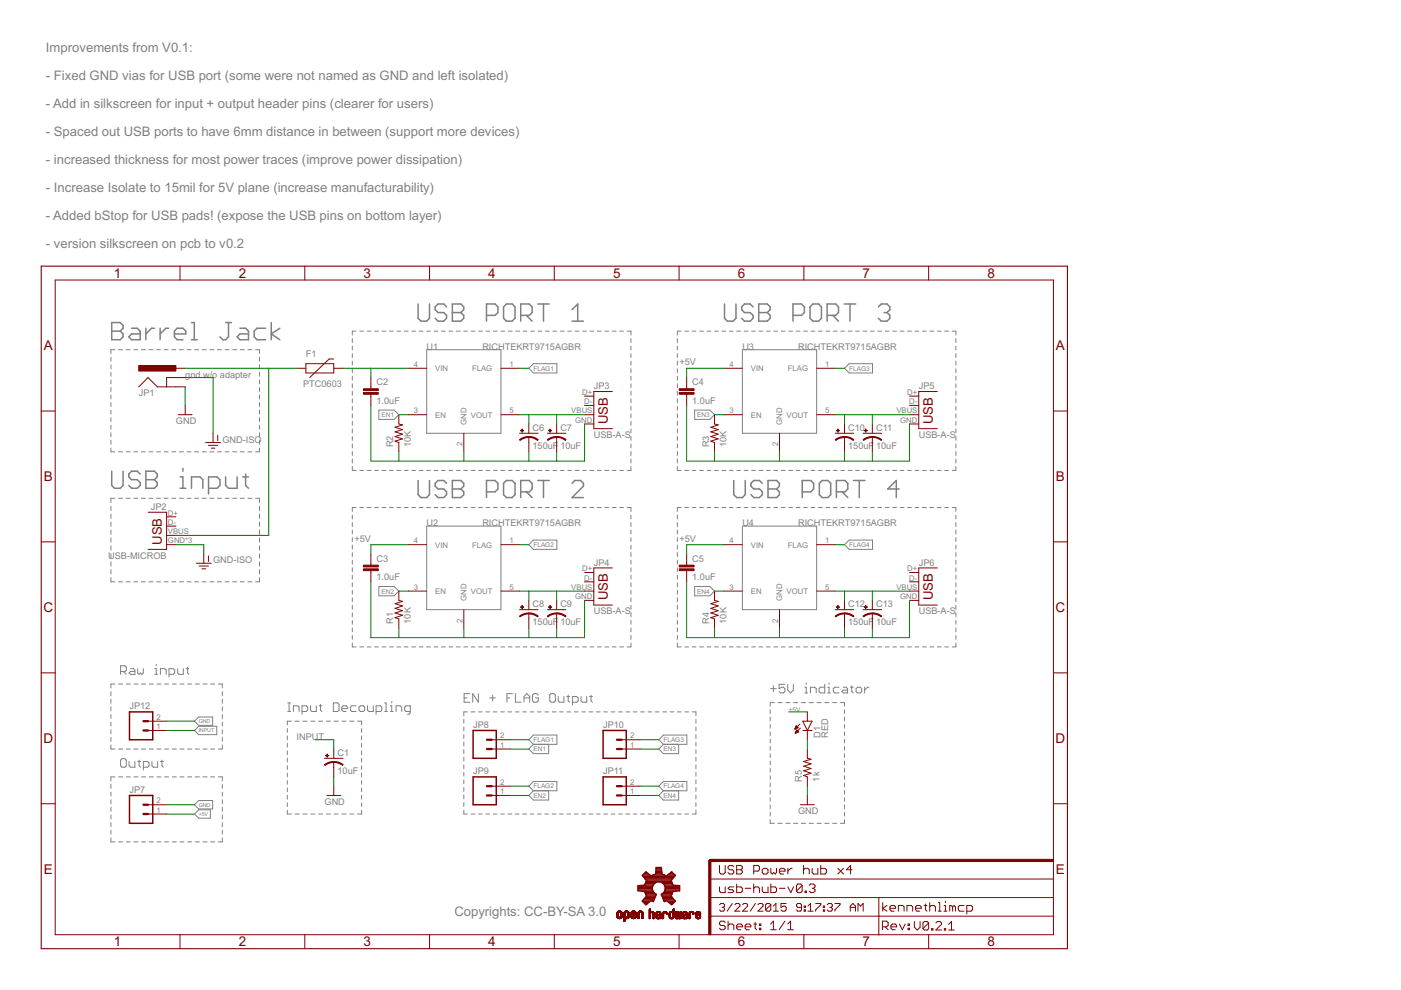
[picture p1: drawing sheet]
<svg xmlns="http://www.w3.org/2000/svg" width="297mm" height="210mm" viewBox="0 0 297 210" stroke-linecap="round" stroke-linejoin="round" font-family="sans-serif">
<defs><g id="words">
<g font-size="3.2" fill="#800000">
<text x="24.1" y="58.9">1</text>
<text x="50.6" y="58.9">2</text>
<text x="77.1" y="58.9">3</text>
<text x="103.5" y="58.9">4</text>
<text x="130" y="58.9">5</text>
<text x="156.4" y="58.9">6</text>
<text x="182.9" y="58.9">7</text>
<text x="209.3" y="58.9">8</text>
<text x="9.3" y="74.3">A</text>
<text x="223.9" y="74.3">A</text>
<text x="9.3" y="102">B</text>
<text x="223.9" y="102">B</text>
<text x="9.2" y="129.8">C</text>
<text x="223.8" y="129.8">C</text>
<text x="9.2" y="157.6">D</text>
<text x="223.8" y="157.6">D</text>
<text x="9.3" y="185.3">E</text>
<text x="223.9" y="185.3">E</text>
<text x="24.1" y="200.7">1</text>
<text x="50.6" y="200.7">2</text>
<text x="77.1" y="200.7">3</text>
<text x="103.5" y="200.7">4</text>
<text x="130" y="200.7">5</text>
<text x="156.4" y="200.7">6</text>
<text x="182.9" y="200.7">7</text>
<text x="209.3" y="200.7">8</text>
</g>
<g font-size="3.1" fill="#808080">
<text x="9.7" y="11">Improvements from V0.1:</text>
<text x="9.7" y="16.9">- Fixed GND vias for USB port (some were not named as GND and left isolated)</text>
<text x="9.7" y="22.9">- Add in silkscreen for input + output header pins (clearer for users)</text>
<text x="9.7" y="28.8">- Spaced out USB ports to have 6mm distance in between (support more devices)</text>
<text x="9.7" y="34.7">- increased thickness for most power traces (improve power dissipation)</text>
<text x="9.7" y="40.6">- Increase Isolate to 15mil for 5V plane (increase manufacturability)</text>
<text x="9.7" y="46.6">- Added bStop for USB pads! (expose the USB pins on bottom layer)</text>
<text x="9.7" y="52.5">- version silkscreen on pcb to v0.2</text>
<text x="96.4" y="194.2">Copyrights: CC-BY-SA 3.0</text>
</g>
<g font-size="3.1" fill="#800000">
<text x="128.8" y="89.9" transform="rotate(-90 128.8 89.9)">USB</text>
<text x="197.8" y="89.9" transform="rotate(-90 197.8 89.9)">USB</text>
<text x="34.3" y="115.5" transform="rotate(-90 34.3 115.5)">USB</text>
<text x="128.8" y="127.3" transform="rotate(-90 128.8 127.3)">USB</text>
<text x="197.8" y="127.3" transform="rotate(-90 197.8 127.3)">USB</text>
</g>
<g font-size="2.2" fill="#808080">
<text x="64.9" y="75.7">F1</text>
<text x="90.5" y="74.1">U1</text>
<text x="102.3" y="74.1">RICHTEKRT9715AGBR</text>
<text x="144" y="77.5">+5V</text>
<text x="157.4" y="74.1">U3</text>
<text x="169.2" y="74.1">RICHTEKRT9715AGBR</text>
<text x="29.4" y="84">JP1</text>
<text x="39.3" y="80.1">gnd w/o adapter</text>
<text x="64.3" y="82">PTC0603</text>
<text x="79.8" y="81.7">C2</text>
<text x="125.9" y="82.5">JP3</text>
<text x="146.8" y="81.7">C4</text>
<text x="194.8" y="82.5">JP5</text>
<text x="37.3" y="89.9">GND</text>
<text x="79.8" y="85.7">1.0uF</text>
<text x="146.8" y="85.7">1.0uF</text>
<text x="47.1" y="93.8">GND-ISO</text>
<text x="83.4" y="94.8" transform="rotate(-90 83.4 94.8)">R2</text>
<text x="87.1" y="94.8" transform="rotate(-90 87.1 94.8)">10K</text>
<text x="112.9" y="95.1">150uF 10uF</text>
<text x="112.9" y="91.4">C6</text>
<text x="118.8" y="91.4">C7</text>
<text x="125.9" y="92.9">USB-A-S</text>
<text x="150.3" y="94.8" transform="rotate(-90 150.3 94.8)">R3</text>
<text x="154" y="94.8" transform="rotate(-90 154 94.8)">10K</text>
<text x="179.8" y="95.1">150uF 10uF</text>
<text x="179.8" y="91.4">C10</text>
<text x="185.7" y="91.4">C11</text>
<text x="194.8" y="92.9">USB-A-S</text>
<text x="32" y="108.1">JP2</text>
<text x="90.5" y="111.6">U2</text>
<text x="102.3" y="111.6">RICHTEKRT9715AGBR</text>
<text x="157.4" y="111.6">U4</text>
<text x="169.2" y="111.6">RICHTEKRT9715AGBR</text>
<text x="22.9" y="118.4">USB-MICROB</text>
<text x="45.2" y="119.4">GND-ISO</text>
<text x="75.1" y="114.9">+5V</text>
<text x="79.8" y="119.1">C3</text>
<text x="125.9" y="119.9">JP4</text>
<text x="144" y="114.9">+5V</text>
<text x="146.8" y="119.1">C5</text>
<text x="194.8" y="119.9">JP6</text>
<text x="79.8" y="123.1">1.0uF</text>
<text x="146.8" y="123.1">1.0uF</text>
<text x="112.9" y="128.8">C8</text>
<text x="118.8" y="128.8">C9</text>
<text x="125.9" y="130.3">USB-A-S</text>
<text x="179.8" y="128.8">C12</text>
<text x="185.7" y="128.8">C13</text>
<text x="194.8" y="130.3">USB-A-S</text>
<text x="83.4" y="132.2" transform="rotate(-90 83.4 132.2)">R1</text>
<text x="87.1" y="132.2" transform="rotate(-90 87.1 132.2)">10K</text>
<text x="112.9" y="132.5">150uF 10uF</text>
<text x="150.3" y="132.2" transform="rotate(-90 150.3 132.2)">R4</text>
<text x="154" y="132.2" transform="rotate(-90 154 132.2)">10K</text>
<text x="179.8" y="132.5">150uF 10uF</text>
<text x="27.5" y="150.3">JP12</text>
<text x="100.3" y="154.3">JP8</text>
<text x="127.9" y="154.3">JP10</text>
<text x="62.9" y="156.8">INPUT</text>
<text x="71.6" y="160.3">C1</text>
<text x="173.9" y="156.4" transform="rotate(-90 173.9 156.4)">D1</text>
<text x="175.6" y="156.4" transform="rotate(-90 175.6 156.4)">RED</text>
<text x="71.6" y="164">10uF</text>
<text x="100.3" y="164.1">JP9</text>
<text x="127.9" y="164.1">JP11</text>
<text x="170" y="165.7" transform="rotate(-90 170 165.7)">R5</text>
<text x="173.7" y="165.7" transform="rotate(-90 173.7 165.7)">1k</text>
<text x="27.5" y="168.1">JP7</text>
<text x="68.8" y="170.6">GND</text>
<text x="169.2" y="172.6">GND</text>
</g>
<g font-size="1.8" fill="#808080">
<text x="87.7" y="77.8">4</text>
<text x="108" y="77.8">1</text>
<text x="154.7" y="77.8">4</text>
<text x="175" y="77.8">1</text>
<text x="92.3" y="78.7">VIN</text>
<text x="100.1" y="78.7">FLAG</text>
<text x="123.5" y="83.7">D+</text>
<text x="159.2" y="78.7">VIN</text>
<text x="167" y="78.7">FLAG</text>
<text x="192.4" y="83.7">D+</text>
<text x="87.7" y="87.7">3</text>
<text x="92.3" y="88.5">EN</text>
<text x="99.8" y="88.5">VOUT</text>
<text x="108" y="87.7">5</text>
<text x="121.1" y="87.7">VBUS</text>
<text x="122" y="89.6">GND</text>
<text x="123.9" y="85.7">D-</text>
<text x="154.7" y="87.7">3</text>
<text x="159.2" y="88.5">EN</text>
<text x="166.8" y="88.5">VOUT</text>
<text x="175" y="87.7">5</text>
<text x="190" y="87.7">VBUS</text>
<text x="190.9" y="89.6">GND</text>
<text x="192.8" y="85.7">D-</text>
<text x="98.1" y="94.6" transform="rotate(-90 98.1 94.6)">2</text>
<text x="98.9" y="90.1" transform="rotate(-90 98.9 90.1)">GND</text>
<text x="165" y="94.6" transform="rotate(-90 165 94.6)">2</text>
<text x="165.9" y="90.1" transform="rotate(-90 165.9 90.1)">GND</text>
<text x="35.6" y="109.3">D+</text>
<text x="35.6" y="111.3">D-</text>
<text x="35.6" y="113.2">VBUS</text>
<text x="35.6" y="115.2">GND*3</text>
<text x="87.7" y="115.2">4</text>
<text x="92.3" y="116.1">VIN</text>
<text x="100.1" y="116.1">FLAG</text>
<text x="108" y="115.2">1</text>
<text x="154.7" y="115.2">4</text>
<text x="159.2" y="116.1">VIN</text>
<text x="167" y="116.1">FLAG</text>
<text x="175" y="115.2">1</text>
<text x="87.7" y="125.1">3</text>
<text x="92.3" y="125.9">EN</text>
<text x="99.8" y="125.9">VOUT</text>
<text x="108" y="125.1">5</text>
<text x="121.1" y="125.1">VBUS</text>
<text x="123.5" y="121.1">D+</text>
<text x="123.9" y="123.1">D-</text>
<text x="154.7" y="125.1">3</text>
<text x="159.2" y="125.9">EN</text>
<text x="166.8" y="125.9">VOUT</text>
<text x="175" y="125.1">5</text>
<text x="190" y="125.1">VBUS</text>
<text x="192.4" y="121.1">D+</text>
<text x="192.8" y="123.1">D-</text>
<text x="98.1" y="132" transform="rotate(-90 98.1 132)">2</text>
<text x="98.9" y="127.5" transform="rotate(-90 98.9 127.5)">GND</text>
<text x="122" y="127">GND</text>
<text x="165" y="132" transform="rotate(-90 165 132)">2</text>
<text x="165.9" y="127.5" transform="rotate(-90 165.9 127.5)">GND</text>
<text x="190.9" y="127">GND</text>
<text x="33.2" y="154.6">1</text>
<text x="33.2" y="152.6">2</text>
<text x="106" y="158.5">1</text>
<text x="106" y="156.6">2</text>
<text x="133.6" y="158.5">1</text>
<text x="133.6" y="156.6">2</text>
<text x="106" y="166.4">2</text>
<text x="133.6" y="166.4">2</text>
<text x="33.2" y="172.3">1</text>
<text x="33.2" y="170.3">2</text>
<text x="106" y="168.4">1</text>
<text x="133.6" y="168.4">1</text>
</g>
<g font-size="1.5" fill="#808080">
<text x="113.1" y="78.6">FLAG1</text>
<text x="180" y="78.6">FLAG3</text>
<text x="80.9" y="88.4">EN1</text>
<text x="147.8" y="88.4">EN3</text>
<text x="113.1" y="116">FLAG2</text>
<text x="180" y="116">FLAG4</text>
<text x="80.9" y="125.8">EN2</text>
<text x="147.8" y="125.8">EN4</text>
<text x="167.2" y="150.9">+5V</text>
<text x="113.1" y="159.3">EN1</text>
<text x="113.1" y="157.3">FLAG1</text>
<text x="140.7" y="159.3">EN3</text>
<text x="140.7" y="157.3">FLAG3</text>
<text x="113.1" y="167.2">FLAG2</text>
<text x="140.7" y="167.2">FLAG4</text>
<text x="113.1" y="169.1">EN2</text>
<text x="140.7" y="169.1">EN4</text>
</g>
<g font-size="1.3" fill="#808080">
<text x="42.1" y="153.3">GND</text>
<text x="42.1" y="155.3">INPUT</text>
<text x="42.1" y="171">GND</text>
<text x="42.1" y="173">+5V</text>
</g>
</g></defs>
<g fill="none" stroke="#808080" stroke-width=".21">
<path d="M23.5 75.8v.8M23.5 77.3v.9M23.5 79v.8M24.4 74.1h-.9v.9M25.1 74.1h.9M26.8 74.1h.8M28.4 74.1h.8M30 74.1h.8M31.6 74.1h.8M33.2 74.1h.8M34.8 74.1h.8M36.4 74.1h.9"/>
<path d="M38 74.1h.9M39.7 74.1h.8M41.3 74.1h.8M42.9 74.1h.8M44.5 74.1h.8M46.1 74.1h.8M47.7 74.1h.9M49.3 74.1h.9M50.9 74.1h.9M52.6 74.1h.8M54.2 74.1h.8v.9M55 75.8v.8"/>
<path d="M55 77.3v.9M55 79v.8M74.7 71.8v.8M74.7 73.4v.8M74.7 75v.8M74.7 76.6v.8M74.7 78.2v.8M74.7 79.8v.8M75.5 70.2h-.8v.8M76.3 70.2h.8M77.9 70.2h.8M79.4 70.2h.8"/>
<path d="M81 70.2h.8M82.6 70.2h.8M84.2 70.2h.8M85.7 70.2h.8M87.3 70.2h.8M88.9 70.2h.8M90.4 70.2h.8M90.5 74.1h15.7v17.8h-15.7zM92 70.2h.8M93.6 70.2h.8M95.2 70.2h.8M96.8 70.2h.8"/>
<path d="M98.3 70.2h.8M99.9 70.2h.8M101.5 70.2h.8M103.1 70.2h.7M104.6 70.2h.8M106.2 70.2h.8M107.8 70.2h.8M109.3 70.2h.9M110.9 70.2h.8M112.1 78.1l1-1h5v2h-5zM112.5 70.2h.8M114.1 70.2h.8"/>
<path d="M115.7 70.2h.8M117.2 70.2h.8M118.8 70.2h.8M120.4 70.2h.8M121.9 70.2h.8M123.5 70.2h.8M125.1 70.2h.8M126.7 70.2h.8M128.2 70.2h.9M129.8 70.2h.8M131.4 70.2h.8M133 70.2h.8v.8"/>
<path d="M133.8 71.8v.8M133.8 73.4v.8M133.8 75v.8M133.8 76.6v.8M133.8 78.2v.8M133.8 79.8v.8M143.6 71.8v.8M143.6 73.4v.8M143.6 75v.8M143.6 76.6v.8M143.6 78.2v.8M143.6 79.8v.8"/>
<path d="M144.4 70.2h-.8v.8M145.2 70.2h.8M146.8 70.2h.8M148.3 70.2h.8M149.9 70.2h.8M151.5 70.2h.8M153.1 70.2h.8M154.6 70.2h.8M156.2 70.2h.8M157.4 74.1h15.7v17.8h-15.7zM157.8 70.2h.8M159.4 70.2h.8"/>
<path d="M160.9 70.2h.8M162.5 70.2h.8M164.1 70.2h.8M165.7 70.2h.8M167.2 70.2h.8M168.8 70.2h.8M170.4 70.2h.8M172 70.2h.8M173.5 70.2h.8M175.1 70.2h.8M176.7 70.2h.8M178.3 70.2h.7"/>
<path d="M179 78.1l1-1h5v2h-5zM179.8 70.2h.8M181.4 70.2h.8M183 70.2h.8M184.6 70.2h.8M186.1 70.2h.8M187.7 70.2h.8M189.3 70.2h.8M190.9 70.2h.8M192.4 70.2h.8M194 70.2h.8M195.6 70.2h.8"/>
<path d="M197.1 70.2h.9M198.7 70.2h.8M200.3 70.2h.8M201.9 70.2h.8v.8M202.7 71.8v.8M202.7 73.4v.8M202.7 75v.8M202.7 76.6v.8M202.7 78.2v.8M202.7 79.8v.8M23.5 80.6v.8M23.5 82.2v.8"/>
<path d="M23.5 83.8v.8M23.5 85.4v.8M23.5 87v.8M23.5 88.6v.8M23.5 90.2v.8M23.5 91.8v.8M23.5 93.4v.8M23.5 95v.8h.9M25.1 95.8h.9M26.8 95.8h.8M28.4 95.8h.8M30 95.8h.8"/>
<path d="M31.6 95.8h.8M33.2 95.8h.8M34.8 95.8h.8M36.4 95.8h.9M38 95.8h.9M39.7 95.8h.8M41.3 95.8h.8M42.9 95.8h.8M44.5 95.8h.8M46.1 95.8h.8M47.7 95.8h.9M49.3 95.8h.9"/>
<path d="M50.9 95.8h.9M52.6 95.8h.8M55 80.6v.8M55 82.2v.8M55 83.8v.8M55 85.4v.8M55 87v.8M55 88.6v.8M55 90.2v.8M55 91.8v.8M55 93.4v.8M55 95v.8h-.8"/>
<path d="M74.7 98.9v.8h.8M74.7 81.4v.8M74.7 83v.8M74.7 84.6v.8M74.7 86.2v.8M74.7 87.8v.8M74.7 89.3v.9M74.7 91v.8M74.7 92.5v.9M74.7 94.1v.9M74.7 95.7v.9M74.7 97.3v.8"/>
<path d="M76.3 99.7h.8M77.9 99.7h.8M79.4 99.7h.8M80.3 87h3.3l1 .9-1 1h-3.3zM81 99.7h.8M82.6 99.7h.8M84.2 99.7h.8M85.7 99.7h.8M87.3 99.7h.8M88.9 99.7h.8M90.4 99.7h.8M92 99.7h.8"/>
<path d="M93.6 99.7h.8M95.2 99.7h.8M96.8 99.7h.8M98.3 99.7h.8M99.9 99.7h.8M101.5 99.7h.8M103.1 99.7h.7M104.6 99.7h.8M106.2 99.7h.8M107.8 99.7h.8M109.3 99.7h.9M110.9 99.7h.8"/>
<path d="M112.5 99.7h.8M114.1 99.7h.8M115.7 99.7h.8M117.2 99.7h.8M118.8 99.7h.8M120.4 99.7h.8M121.9 99.7h.8M123.5 99.7h.8M125.1 99.7h.8M126.7 99.7h.8M128.2 99.7h.9M129.8 99.7h.8"/>
<path d="M131.4 99.7h.8M133.8 81.4v.8M133.8 83v.8M133.8 84.6v.8M133.8 86.2v.8M133.8 87.8v.8M133.8 89.3v.9M133.8 91v.8M133.8 92.5v.9M133.8 94.1v.9M133.8 95.7v.9M133.8 97.3v.8"/>
<path d="M133.8 98.9v.8h-.8M143.6 98.9v.8h.8M143.6 81.4v.8M143.6 83v.8M143.6 84.6v.8M143.6 86.2v.8M143.6 87.8v.8M143.6 89.3v.9M143.6 91v.8M143.6 92.5v.9M143.6 94.1v.9M143.6 95.7v.9"/>
<path d="M143.6 97.3v.8M145.2 99.7h.8M146.8 99.7h.8M147.3 87h3.2l1 .9-1 1h-3.2zM148.3 99.7h.8M149.9 99.7h.8M151.5 99.7h.8M153.1 99.7h.8M154.6 99.7h.8M156.2 99.7h.8M157.8 99.7h.8M159.4 99.7h.8"/>
<path d="M160.9 99.7h.8M162.5 99.7h.8M164.1 99.7h.8M165.7 99.7h.8M167.2 99.7h.8M168.8 99.7h.8M170.4 99.7h.8M172 99.7h.8M173.5 99.7h.8M175.1 99.7h.8M176.7 99.7h.8M178.3 99.7h.7"/>
<path d="M179.8 99.7h.8M181.4 99.7h.8M183 99.7h.8M184.6 99.7h.8M186.1 99.7h.8M187.7 99.7h.8M189.3 99.7h.8M190.9 99.7h.8M192.4 99.7h.8M194 99.7h.8M195.6 99.7h.8M197.1 99.7h.9"/>
<path d="M198.7 99.7h.8M200.3 99.7h.8M202.7 98.9v.8h-.8M202.7 81.4v.8M202.7 83v.8M202.7 84.6v.8M202.7 86.2v.8M202.7 87.8v.8M202.7 89.3v.9M202.7 91v.8M202.7 92.5v.9M202.7 94.1v.9"/>
<path d="M202.7 95.7v.9M202.7 97.3v.8M23.5 107.3v.9M23.5 109v.9M23.5 110.7v.9M23.5 112.4v.9M23.5 114v1M23.5 115.7v.9M23.5 117.4v.9M23.5 119.1v.9M24.4 105.6h-.9v1M25.1 105.6h.9"/>
<path d="M26.8 105.6h.8M28.4 105.6h.8M30 105.6h.8M31.6 105.6h.8M33.2 105.6h.8M34.8 105.6h.8M36.4 105.6h.9M38 105.6h.9M39.7 105.6h.8M41.3 105.6h.8M42.9 105.6h.8M44.5 105.6h.8"/>
<path d="M46.1 105.6h.8M47.7 105.6h.9M49.3 105.6h.9M50.9 105.6h.9M52.6 105.6h.8M54.2 105.6h.8v1M55 107.3v.9M55 109v.9M55 110.7v.9M55 112.4v.9M55 114v1M55 115.7v.9"/>
<path d="M55 117.4v.9M55 119.1v.9M74.7 109.2v.8M74.7 110.8v.8M74.7 112.4v.8M74.7 114v.8M74.7 115.6v.8M74.7 117.2v.8M74.7 118.8v.8M75.5 107.6h-.8v.8M76.3 107.6h.8M77.9 107.6h.8"/>
<path d="M79.4 107.6h.8M81 107.6h.8M82.6 107.6h.8M84.2 107.6h.8M85.7 107.6h.8M87.3 107.6h.8M88.9 107.6h.8M90.4 107.6h.8M90.5 111.5h15.7v17.8h-15.7zM92 107.6h.8M93.6 107.6h.8M95.2 107.6h.8"/>
<path d="M96.8 107.6h.8M98.3 107.6h.8M99.9 107.6h.8M101.5 107.6h.8M103.1 107.6h.7M104.6 107.6h.8M106.2 107.6h.8M107.8 107.6h.8M109.3 107.6h.9M110.9 107.6h.8M112.5 107.6h.8M113.1 114.5h5v2h-5l-1-1z"/>
<path d="M114.1 107.6h.8M115.7 107.6h.8M117.2 107.6h.8M118.8 107.6h.8M120.4 107.6h.8M121.9 107.6h.8M123.5 107.6h.8M125.1 107.6h.8M126.7 107.6h.8M128.2 107.6h.9M129.8 107.6h.8M131.4 107.6h.8"/>
<path d="M133 107.6h.8v.8M133.8 109.2v.8M133.8 110.8v.8M133.8 112.4v.8M133.8 114v.8M133.8 115.6v.8M133.8 117.2v.8M133.8 118.8v.8M143.6 109.2v.8M143.6 110.8v.8M143.6 112.4v.8M143.6 114v.8"/>
<path d="M143.6 115.6v.8M143.6 117.2v.8M143.6 118.8v.8M144.4 107.6h-.8v.8M145.2 107.6h.8M146.8 107.6h.8M148.3 107.6h.8M149.9 107.6h.8M151.5 107.6h.8M153.1 107.6h.8M154.6 107.6h.8M156.2 107.6h.8"/>
<path d="M157.4 111.5h15.7v17.8h-15.7zM157.8 107.6h.8M159.4 107.6h.8M160.9 107.6h.8M162.5 107.6h.8M164.1 107.6h.8M165.7 107.6h.8M167.2 107.6h.8M168.8 107.6h.8M170.4 107.6h.8M172 107.6h.8M173.5 107.6h.8"/>
<path d="M175.1 107.6h.8M176.7 107.6h.8M178.3 107.6h.7M179 115.5l1-1h5v2h-5zM179.8 107.6h.8M181.4 107.6h.8M183 107.6h.8M184.6 107.6h.8M186.1 107.6h.8M187.7 107.6h.8M189.3 107.6h.8M190.9 107.6h.8"/>
<path d="M192.4 107.6h.8M194 107.6h.8M195.6 107.6h.8M197.1 107.6h.9M198.7 107.6h.8M200.3 107.6h.8M201.9 107.6h.8v.8M202.7 109.2v.8M202.7 110.8v.8M202.7 112.4v.8M202.7 114v.8M202.7 115.6v.8"/>
<path d="M202.7 117.2v.8M202.7 118.8v.8M23.5 122.5v.9h.9M23.5 120.8v.9M25.1 123.4h.9M26.8 123.4h.8M28.4 123.4h.8M30 123.4h.8M31.6 123.4h.8M33.2 123.4h.8M34.8 123.4h.8M36.4 123.4h.9"/>
<path d="M38 123.4h.9M39.7 123.4h.8M41.3 123.4h.8M42.9 123.4h.8M44.5 123.4h.8M46.1 123.4h.8M47.7 123.4h.9M49.3 123.4h.9M50.9 123.4h.9M52.6 123.4h.8M55 120.8v.9M55 122.5v.9h-.8"/>
<path d="M74.7 120.4v.8M74.7 122v.8M74.7 123.6v.8M74.7 125.2v.8M74.7 126.8v.8M74.7 128.4v.8M74.7 129.9v.9M74.7 131.6v.8M74.7 133.1v.9M74.7 134.7v.9M74.7 136.3v.9h.8M76.3 137.2h.8"/>
<path d="M77.9 137.2h.8M79.4 137.2h.8M80.3 124.4h3.3l1 .9-1 1h-3.3zM81 137.2h.8M82.6 137.2h.8M84.2 137.2h.8M85.7 137.2h.8M87.3 137.2h.8M88.9 137.2h.8M90.4 137.2h.8M92 137.2h.8M93.6 137.2h.8"/>
<path d="M95.2 137.2h.8M96.8 137.2h.8M98.3 137.2h.8M99.9 137.2h.8M101.5 137.2h.8M103.1 137.2h.7M104.6 137.2h.8M106.2 137.2h.8M107.8 137.2h.8M109.3 137.2h.9M110.9 137.2h.8M112.5 137.2h.8"/>
<path d="M114.1 137.2h.8M115.7 137.2h.8M117.2 137.2h.8M118.8 137.2h.8M120.4 137.2h.8M121.9 137.2h.8M123.5 137.2h.8M125.1 137.2h.8M126.7 137.2h.8M128.2 137.2h.9M129.8 137.2h.8M131.4 137.2h.8"/>
<path d="M133.8 120.4v.8M133.8 122v.8M133.8 123.6v.8M133.8 125.2v.8M133.8 126.8v.8M133.8 128.4v.8M133.8 129.9v.9M133.8 131.6v.8M133.8 133.1v.9M133.8 134.7v.9M133.8 136.3v.9h-.8M143.6 136.3v.9h.8"/>
<path d="M143.6 120.4v.8M143.6 122v.8M143.6 123.6v.8M143.6 125.2v.8M143.6 126.8v.8M143.6 128.4v.8M143.6 129.9v.9M143.6 131.6v.8M143.6 133.1v.9M143.6 134.7v.9M145.2 137.2h.8M146.8 137.2h.8"/>
<path d="M147.3 124.4h3.2l1 .9-1 1h-3.2zM148.3 137.2h.8M149.9 137.2h.8M151.5 137.2h.8M153.1 137.2h.8M154.6 137.2h.8M156.2 137.2h.8M157.8 137.2h.8M159.4 137.2h.8M160.9 137.2h.8M162.5 137.2h.8M164.1 137.2h.8"/>
<path d="M165.7 137.2h.8M167.2 137.2h.8M168.8 137.2h.8M170.4 137.2h.8M172 137.2h.8M173.5 137.2h.8M175.1 137.2h.8M176.7 137.2h.8M178.3 137.2h.7M179.8 137.2h.8M181.4 137.2h.8M183 137.2h.8"/>
<path d="M184.6 137.2h.8M186.1 137.2h.8M187.7 137.2h.8M189.3 137.2h.8M190.9 137.2h.8M192.4 137.2h.8M194 137.2h.8M195.6 137.2h.8M197.1 137.2h.9M198.7 137.2h.8M200.3 137.2h.8M202.7 136.3v.9h-.8"/>
<path d="M202.7 120.4v.8M202.7 122v.8M202.7 123.6v.8M202.7 125.2v.8M202.7 126.8v.8M202.7 128.4v.8M202.7 129.9v.9M202.7 131.6v.8M202.7 133.1v.9M202.7 134.7v.9M23.5 146.6v.9M23.5 148.3v.8"/>
<path d="M23.5 149.9v.8M23.5 151.5v.8M23.5 153.1v.8M23.5 154.7v.9M23.5 156.3v.9M23.5 158v.8h.9M24.4 145h-.9v.9M25.1 145h.9M25.1 158.8h.9M25.6 142.4h.9l.3-.3v-.6l-.3-.3h-.9v1.8M26.2 142.4l.6 .6M26.8 145h.8"/>
<path d="M26.8 158.8h.8M27.7 141.8h.6l.3 .3v.9h-.9l-.3-.3 .3-.3h.9M28.4 145h.9M28.4 158.8h.9M29.2 141.8v.9l.3 .3 .3-.3 .3 .3 .3-.3v-.9M30 145h.9M30 158.8h.9M31.6 145h.9M31.6 158.8h.9M32.8 141.8h.3v1.2M32.8 143h.6M33.1 140.9v.3"/>
<path d="M33.3 145h.8M33.3 158.8h.8M34 143v-1.2h.9l.3 .3v.9M34.9 145h.9M34.9 158.8h.9M35.8 143h.9l.3-.3v-.6l-.3-.3h-.9v1.8M36.5 145h.9M36.5 158.8h.9M37.7 141.8v.9l.3 .3h.9v-1.2M38.2 145h.8M38.2 158.8h.8M39.5 141.8h.6"/>
<path d="M39.8 141.5v1.2l.3 .3M39.8 145h.8M39.8 158.8h.8M41.2 154.9l.9-.9h3.9v1.8h-3.9zM41.4 145h.9M41.4 158.8h.9M42.1 152h3v1.8h-3l-.9-.9zM43 145h.9M43 158.8h.9M44.7 145h.8M44.7 158.8h.8M46.3 145h.8v.9"/>
<path d="M47.1 146.6v.9M47.1 148.3v.8M47.1 149.9v.8M47.1 151.5v.8M47.1 153.1v.8M47.1 154.7v.9M47.1 156.3v.9M47.1 158v.8h-.8M60.9 154.5v.8M60.9 156v.8M60.9 157.6v.8M60.9 159.2v.8"/>
<path d="M61 150.9h.6M61 149h.6M61.3 149v1.9M61.8 152.9h-.9v.8M62.2 150.9v-1.3h.9l.3 .3v1M62.6 152.9h.9M64 150.9h.9l.3-.3v-.7l-.3-.3h-.9v1.8M64.2 152.9h.9M65.8 149.6v1l.3 .3h1v-1.3M65.9 152.9h.9M67.5 152.9h.9M67.6 149.6h.7"/>
<path d="M67.9 149.4v1.2l.4 .3M69.2 152.9h.9M70.7 149h.9l.3 .4v1.2l-.3 .3h-.9zM70.8 152.9h.9M72.5 150.2h1.2v-.3l-.3-.3h-.6l-.3 .3v.7l.3 .3h.6M72.5 152.9h.9M74.1 152.9h.9M75.5 149.6h-.9l-.3 .3v.7l.3 .3h.9M75.8 152.9h.9v.8M76.4 149.6h.6l.3 .3v.7l-.3 .3h-.6l-.3-.3v-.7zM76.7 154.5v.8M76.7 156v.8"/>
<path d="M76.7 157.6v.8M76.7 159.2v.8M77.9 149.6v1l.3 .3h.9v-1.3M79.7 150.9h.9l.3-.3v-.7l-.3-.3h-.9v1.8M81.6 150.9h.5M81.6 149h.3v1.9M82.8 150.9h.6M82.8 149.6h.3v1.3M83.1 148.7v.3M84 150.9v-1.3h.9l.3 .3v1M87 150.9h-.9l-.3-.3v-.7l.3-.3h.9v1.6l-.3 .2h-.3M98.3 152.5v.9"/>
<path d="M98.3 154.1v.9M98.3 155.7v.9M98.3 157.3v.9M98.3 158.9v.9M98.4 148h.6M99.1 150.9h-.8v.9M99.6 147.1h-1.2v1.8h1.2M99.9 150.9h.8M101.4 147.1v1.8l-1.2-1.8v1.8M101.5 150.9h.7M103 150.9h.8M103.8 148h1.3"/>
<path d="M104.5 147.4v1.2M104.6 150.9h.8M106.2 150.9h.7M107.5 148h.6M107.7 150.9h.8M108.7 147.1h-1.2v1.8M109.3 150.9h.7M109.3 147.1v1.8h1.2M110.8 150.9h.8M111.1 148h1.2M111.1 148.9v-1.2l.6-.6 .6 .6v1.2M112.4 150.9h.8"/>
<path d="M113.1 157.8l-1 1 1 1h3.2v-2M113.1 155.9h5v1.9h-5l-1-1zM114 150.9h.7M114.1 147.4l-.3-.3h-.6l-.3 .3v1.2l.3 .3h.6l.3-.3v-.6h-.6M115.5 150.9h.8M116.8 147.1h.7l.3 .3v1.2l-.3 .3h-.7l-.3-.3v-1.2zM117.1 150.9h.8M118.3 147.7v.9l.4 .3h.9v-1.2M118.6 150.9h.8M120.2 147.7h.6M120.2 150.9h.8M120.5 147.4v1.2l.3 .3"/>
<path d="M121.4 148.9h.9l.3-.3v-.6l-.3-.3h-.9v1.8M121.8 150.9h.8M123.2 147.7v.9l.3 .3h.9v-1.2M123.3 150.9h.8M124.9 150.9h.8M125 147.7h.6M125.3 147.4v1.2l.3 .3M126.4 150.9h.8M128 150.9h.8M129.6 150.9h.8M131.1 150.9h.8M132.7 150.9h.8"/>
<path d="M134.3 150.9h.7M135.8 150.9h.8M137.4 150.9h.8M139 150.9h.7M140.5 150.9h.8M140.7 155.9h4.9v1.9h-4.9l-1-1zM140.7 157.8l-1 1 1 1h3.2v-2M142.1 150.9h.8M143.6 150.9h.8M145.2 150.9h.8M146.8 150.9h.8v.9M147.6 152.5v.9"/>
<path d="M147.6 154.1v.9M147.6 155.7v.9M147.6 157.3v.9M147.6 158.9v.9M163.3 150.5v.8M163.3 152.1v.7M163.3 153.6v.8M163.3 155.2v.7M163.3 156.7v.8M163.3 158.3v.7M163.3 159.8v.8M163.4 146h1.2"/>
<path d="M164 145.4v1.2M164.2 149h-.9v.7M165 149h.8M166.4 145.1h-1.2v.9l.9-.3 .3 .3v.6l-.3 .3h-.6l-.3-.3M166.6 149h.9M167 145.1v1.2l.6 .6 .6-.6v-1.2M168.3 149h.8M169.9 149h.9M170.6 145.7h.3v1.2M170.6 146.9h.6M170.9 144.8v.3M171.6 149h.8"/>
<path d="M171.8 146.9v-1.2h.9l.4 .3v.9M173.2 149h.9M174.9 145.1v1.8h-1l-.2-.3v-.6l.2-.3h1M174.9 149h.8M175.5 145.7h.3v1.2M175.5 146.9h.6M175.8 144.8v.3M176.5 149h.9M177.9 145.7h-.9l-.3 .3v.6l.3 .3h.9M178.2 149h.8v.7M178.8 145.7h.6l.3 .3v.9h-.9l-.3-.3 .3-.3h.9M179 150.5v.8"/>
<path d="M179 152.1v.7M179 153.6v.8M179 155.2v.7M179 156.7v.8M179 158.3v.7M179 159.8v.8M180.3 145.7h.6M180.6 145.4v1.2l.3 .3M181.5 146l.3-.3h.6l.3 .3v.6l-.3 .3h-.6l-.3-.3zM183.3 145.7v1.2M184.2 145.7h-.3l-.6 .6M23.5 166.3v.9"/>
<path d="M23.5 168v.8M23.5 169.6v.8M23.5 171.2v.8M23.5 172.8v.9M23.5 174.4v.9M23.5 176v.9M23.5 177.7v.8h.9M24.4 164.7h-.9v.9M25.1 164.7h.9M25.1 178.5h.9M25.9 160.8h.6l.3 .4v1.2l-.3 .3h-.6l-.3-.3v-1.2zM26.8 164.7h.8"/>
<path d="M26.8 178.5h.8M27.4 161.5v.9l.3 .3h.9v-1.2M28.4 164.7h.9M28.4 178.5h.9M29.2 161.5h.6M29.5 161.2v1.2l.3 .3M30 164.7h.9M30 178.5h.9M30.4 162.7h.9l.3-.3v-.6l-.3-.3h-.9v1.8M31.6 164.7h.9M31.6 178.5h.9M32.2 161.5v.9l.3 .3h.9v-1.2"/>
<path d="M33.3 164.7h.8M33.3 178.5h.8M34 161.5h.6M34.3 161.2v1.2l.3 .3M34.9 164.7h.9M34.9 178.5h.9M36.5 164.7h.9M36.5 178.5h.9M38.2 164.7h.8M38.2 178.5h.8M39.8 164.7h.8M39.8 178.5h.8"/>
<path d="M41.4 164.7h.9M41.4 178.5h.9M42.1 169.7h3v1.8h-3l-.9-.9zM42.1 171.7h2.5v1.8h-2.5l-.9-.9zM43 164.7h.9M43 178.5h.9M44.7 164.7h.8M44.7 178.5h.8M46.3 164.7h.8v.9M47.1 166.3v.9M47.1 168v.8M47.1 169.6v.8"/>
<path d="M47.1 171.2v.8M47.1 172.8v.9M47.1 174.4v.9M47.1 176v.9M47.1 177.7v.8h-.8M60.9 171.8v.8h.9M60.9 160.8v.8M60.9 162.3v.9M60.9 163.9v.8M60.9 165.5v.8M60.9 167.1v.8M60.9 168.6v.8"/>
<path d="M60.9 170.2v.8M62.6 172.6h.9M64.2 172.6h.9M65.9 172.6h.9M67.5 172.6h.9M69.2 172.6h.9M70.8 172.6h.9M72.5 172.6h.9M74.1 172.6h.9M76.7 160.8v.8M76.7 162.3v.9M76.7 163.9v.8"/>
<path d="M76.7 165.5v.8M76.7 167.1v.8M76.7 168.6v.8M76.7 170.2v.8M76.7 171.8v.8h-.9M98.3 171.8v.8h.8M98.3 160.5v.9M98.3 162.2v.8M98.3 163.7v.9M98.3 165.4v.8M98.3 167v.8M98.3 168.6v.8"/>
<path d="M98.3 170.2v.8M99.9 172.6h.8M101.5 172.6h.7M103 172.6h.8M104.6 172.6h.8M106.2 172.6h.7M107.7 172.6h.8M109.3 172.6h.7M110.8 172.6h.8M112.4 172.6h.8M113.1 167.7l-1 1 1 .9h3.2v-1.9M113.1 165.7h5v2h-5l-1-1z"/>
<path d="M114 172.6h.7M115.5 172.6h.8M117.1 172.6h.8M118.6 172.6h.8M120.2 172.6h.8M121.8 172.6h.8M123.3 172.6h.8M124.9 172.6h.8M126.4 172.6h.8M128 172.6h.8M129.6 172.6h.8M131.1 172.6h.8"/>
<path d="M132.7 172.6h.8M134.3 172.6h.7M135.8 172.6h.8M137.4 172.6h.8M139 172.6h.7M140.5 172.6h.8M140.7 167.7l-1 1 1 .9h3.2v-1.9M140.7 165.7h4.9v2h-4.9l-1-1zM142.1 172.6h.8M143.6 172.6h.8M145.2 172.6h.8M147.6 171.8v.8h-.8"/>
<path d="M147.6 160.5v.9M147.6 162.2v.8M147.6 163.7v.9M147.6 165.4v.8M147.6 167v.8M147.6 168.6v.8M147.6 170.2v.8M163.3 173.8v.8h.9M163.3 161.4v.8M163.3 162.9v.8M163.3 164.5v.7M163.3 166v.8"/>
<path d="M163.3 167.6v.8M163.3 169.1v.8M163.3 170.7v.7M163.3 172.2v.8M165 174.6h.8M166.6 174.6h.9M168.3 174.6h.8M169.9 174.6h.9M171.6 174.6h.8M173.2 174.6h.9M174.9 174.6h.8M176.5 174.6h.9"/>
<path d="M179 161.4v.8M179 162.9v.8M179 164.5v.7M179 166v.8M179 167.6v.8M179 169.1v.8M179 170.7v.7M179 172.2v.8M179 173.8v.8h-.8"/>
</g>
<g fill="none" stroke="#808080" stroke-width=".32">
<path d="M23.7 68.4h1.8l.6 .6v.6l-.6 .6 .6 .6v.6l-.6 .6h-1.8zM23.7 70.2h1.8M27.9 69.6h1.2l.6 .6v1.8h-1.8l-.6-.6 .6-.6h1.8M30.9 69.6v2.4M32.7 69.6h-.6l-1.2 1.2M34 69.6v2.4M35.8 69.6h-.6l-1.2 1.2M37 70.8h2.4v-.6l-.6-.6h-1.2l-.6 .6v1.2l.6 .6h1.2M40.6 68.4h.6v3.6M40.6 72h1.2M47.8 68.4h1.3M48.5 68.4v3l-.7 .6h-.6l-.6-.6"/>
<path d="M50.9 69.6h1.2l.6 .6v1.8h-1.8l-.6-.6 .6-.6h1.8M56.3 69.6h-1.8l-.6 .6v1.2l.6 .6h1.8M57.5 68.4v3.6M59.3 69.6l-1.8 1.2 1.8 1.2M88.6 64.5v3l.7 .6h1.2l.6-.6v-3M94.7 65.1l-.6-.6h-1.2l-.6 .6v.6l.6 .6h1.2l.6 .6v.6l-.6 .6h-1.2l-.6-.6M95.9 64.5h1.8l.6 .6v.6l-.6 .6 .6 .6v.6l-.6 .6h-1.8zM95.9 66.3h1.8M103.1 66.9h1.9l.6-.6v-1.2l-.6-.6h-1.9v3.6M106.8 65.1l.6-.6h1.2l.6 .6v2.4l-.6 .6h-1.2l-.6-.6zM110.4 66.9h1.8l.6-.6v-1.2l-.6-.6h-1.8v3.6M111.6 66.9l1.2 1.2"/>
<path d="M114 64.5h2.4M115.2 64.5v3.6M121.3 68.1h2.4M121.3 65.7l1.2-1.2v3.6M153.6 64.5v3l.6 .6h1.2l.6-.6v-3M159.7 65.1l-.7-.6h-1.2l-.6 .6v.6l.6 .6h1.2l.7 .6v.6l-.7 .6h-1.2l-.6-.6M160.9 64.5h1.8l.6 .6v.6l-.6 .6 .6 .6v.6l-.6 .6h-1.8zM160.9 66.3h1.8M168.1 66.9h1.8l.6-.6v-1.2l-.6-.6h-1.8v3.6M172.3 64.5h1.3l.6 .6v2.4l-.6 .6h-1.3l-.6-.6v-2.4zM175.4 66.9h1.8l.6-.6v-1.2l-.6-.6h-1.8v3.6M176.6 66.9l1.2 1.2"/>
<path d="M179 64.5h2.4M180.2 64.5v3.6M186.2 65.1l.7-.6h1.2l.6 .6v.6l-.6 .6M187.5 66.3h.6M188.1 66.3l.6 .6v.6l-.6 .6h-1.2l-.7-.6M23.7 99.9v3l.6 .6h1.2l.6-.6v-3M30.9 99.9h1.8l.6 .6v.6l-.6 .6 .6 .6v.6l-.6 .6h-1.8zM38.8 99.3v.6M29.7 100.5l-.6-.6h-1.2l-.6 .6v.6l.6 .6h1.2l.6 .6v.6l-.6 .6h-1.2l-.6-.6M30.9 101.7h1.8M38.2 103.5h1.2M38.2 101.1h.6v2.4"/>
<path d="M40.6 103.5v-2.4h1.8l.6 .6v1.8M44.2 103.5h1.8l.6-.6v-1.2l-.6-.6h-1.8v3.6M47.8 101.1v1.8l.7 .6h1.8v-2.4M51.5 101.1h1.2M52.1 100.5v2.4l.6 .6M88.6 101.9v3l.7 .6h1.2l.6-.6v-3M94.7 102.5l-.6-.6h-1.2l-.6 .6v.6l.6 .6h1.2l.6 .6v.6l-.6 .6h-1.2l-.6-.6M95.9 101.9h1.8l.6 .6v.6l-.6 .6 .6 .6v.6l-.6 .6h-1.8zM95.9 103.7h1.8M103.1 104.3h1.9l.6-.6v-1.2l-.6-.6h-1.9v3.6M106.8 102.5l.6-.6h1.2l.6 .6v2.4l-.6 .6h-1.2l-.6-.6zM110.4 104.3h1.8l.6-.6v-1.2l-.6-.6h-1.8v3.6"/>
<path d="M111.6 104.3l1.2 1.2M114 101.9h2.4M115.2 101.9v3.6M121.3 102.5l.6-.6h1.2l.6 .6v.6l-2.4 2.4h2.4M155.6 101.9v3l.6 .6h1.2l.6-.6v-3M161.6 102.5l-.6-.6h-1.2l-.6 .6v.6l.6 .6h1.2l.6 .6v.6l-.6 .6h-1.2l-.6-.6M162.8 101.9h1.9l.5 .6v.6l-.5 .6 .5 .6v.6l-.5 .6h-1.9zM162.8 103.7h1.9M170.1 104.3h1.8l.6-.6v-1.2l-.6-.6h-1.8v3.6M173.7 102.5l.6-.6h1.2l.6 .6v2.4l-.6 .6h-1.2l-.6-.6zM177.3 104.3h1.9l.5-.6v-1.2l-.5-.6h-1.9v3.6M178.5 104.3l1.2 1.2"/>
<path d="M181 101.9h2.4M182.2 101.9v3.6M190.6 103.7h-2.4l1.8-1.8v3.6"/>
</g>
<g fill="#800000" stroke="#800000" stroke-width=".21">
<path d="M150.3 182.4h.4v15.8h-.4z"/>
<path d="M150.5 182.2h72.9v.5h-72.9z"/>
<path d="M29.4 77.5h7.9v1.2h-7.9z"/>
<path d="M69 160.2l.7 .1z"/>
<path d="M69.3 159.9l.1 .6z"/>
<path d="M77.1 83.2h3.1v.4h-3.1z"/>
<path d="M77.1 82.4h3.1v.4h-3.1z"/>
<path d="M77.1 120.6h3.1v.4h-3.1z"/>
<path d="M77.1 119.8h3.1v.4h-3.1z"/>
<path d="M144 83.2h3.2v.4h-3.2z"/>
<path d="M144 82.4h3.2v.4h-3.2z"/>
<path d="M144 120.6h3.2v.4h-3.2z"/>
<path d="M144 119.8h3.2v.4h-3.2z"/>
<path d="M110.4 91.2l.6 .1z"/>
<path d="M110.7 91v.6z"/>
<path d="M116.3 91.2l.7 .1z"/>
<path d="M116.6 91l.1 .6z"/>
<path d="M110.4 128.7l.6 .1z"/>
<path d="M110.7 128.4v.7z"/>
<path d="M116.3 128.7l.7 .1z"/>
<path d="M116.6 128.4l.1 .7z"/>
<path d="M177.3 91.2l.7 .1z"/>
<path d="M177.6 91l.1 .6z"/>
<path d="M183.2 91.2l.7 .1z"/>
<path d="M183.5 91l.1 .6z"/>
<path d="M177.3 128.7l.7 .1z"/>
<path d="M177.6 128.4l.1 .7z"/>
<path d="M183.2 128.7l.7 .1z"/>
<path d="M183.5 128.4l.1 .7z"/>
</g>
<g fill="none" stroke="#800000" stroke-width=".21">
<path d="M11.7 59.4h211.7v138.8h-211.7zM38.2 56.4v3M64.6 56.4v3M91.1 56.4v3M117.5 56.4v3M144 56.4v3M170.4 56.4v3M196.9 56.4v3M37.3 78.1h2M62.9 78.1h2M64.9 77.1h5.9v2h-5.9zM70.8 78.1h1.9"/>
<path d="M70.8 76.1h-1l-4.1 4M86.5 78.1h4M106.2 78.1h4M153.5 78.1h3.9M173.1 78.1h4M8.7 87.1h3M29.4 82l2-1.9 2 1.9h5.9M37.8 87.9h2.9M39.3 80.1h-4v1.9M39.3 86v1.9M43.6 93.8h3.2M44.2 94.4h2"/>
<path d="M44.8 95h.8M45.2 91.9v1.9M46.2 92.3v1.2M78.6 80.1v2.3M78.6 83.6v2.4M84.6 87.9v2l.7 .2-1.5 .5 1.5 .5-1.5 .5 1.5 .5-1.5 .5 1.5 .4-1.5 .5 .8 .3v2M86.5 87.9h4M98.3 91.9v3.9M106.2 87.9h4M110.2 91.9h3.9M112.1 89.9v2M112.1 92.6v3.2"/>
<path d="M116.1 91.9h3.9M118 89.9v2M118 92.6v3.2M123.9 84h2M123.9 86h2M123.9 87.9h2M123.9 89.9h2M129.8 83h-3.9v7.9h3.9M145.6 80.1v2.3M145.6 83.6v2.4M151.5 87.9v2l.8 .2-1.6 .5 1.6 .5-1.6 .5 1.6 .5-1.6 .5 1.6 .4-1.6 .5 .8 .3v2M153.5 87.9h3.9"/>
<path d="M165.3 91.9v3.9M173.1 87.9h4M177.1 91.9h3.9M179 89.9v2M179 92.6v3.2M183 91.9h3.9M185 89.9v2M185 92.6v3.2M192.8 84h2M192.8 86h2M192.8 87.9h2M192.8 89.9h2"/>
<path d="M198.7 83h-3.9v7.9h3.9M223.4 87.1h2.9M8.7 114.9h3M31.4 108.6h3.9v7.9h-3.9M35.3 115.5h2M35.3 109.6h2M35.3 111.5h2M35.3 113.5h2M41.6 119.4h3.2M43.2 117.5v1.9M44.2 117.9v1.1M78.6 117.5v2.3"/>
<path d="M86.5 115.5h4M106.2 115.5h4M145.6 117.5v2.3M153.5 115.5h3.9M173.1 115.5h4M223.4 114.9h2.9M42.2 120h2M42.8 120.6h.8M78.6 121v2.4M84.6 125.3v2l.7 .2-1.5 .5 1.5 .5-1.5 .5 1.5 .5-1.5 .5 1.5 .5-1.5 .5 .8 .2v2M86.5 125.3h4M98.3 129.3v3.9"/>
<path d="M106.2 125.3h4M110.2 129.3h3.9M112.1 127.3v2M112.1 130.1v3.1M116.1 129.3h3.9M118 127.3v2M118 130.1v3.1M123.9 121.4h2M123.9 123.4h2M123.9 125.3h2M123.9 127.3h2M129.8 120.4h-3.9v7.9h3.9"/>
<path d="M145.6 121v2.4M151.5 125.3v2l.8 .2-1.6 .5 1.6 .5-1.6 .5 1.6 .5-1.6 .5 1.6 .5-1.6 .5 .8 .2v2M153.5 125.3h3.9M165.3 129.3v3.9M173.1 125.3h4M177.1 129.3h3.9M179 127.3v2M179 130.1v3.1M183 129.3h3.9M185 127.3v2M185 130.1v3.1M192.8 121.4h2"/>
<path d="M192.8 123.4h2M192.8 125.3h2M192.8 127.3h2M198.7 120.4h-3.9v7.9h3.9M8.7 142.7h3M31.4 154.9h3.9M31.4 152.9h3.9M70.8 158.8v2M104.2 158.8h4M104.2 156.8h4M131.8 158.8h3.9M131.8 156.8h3.9"/>
<path d="M168.5 154.6h.1M168.6 154.5h.1M168.6 154.4h.4M168.6 154.3h.6M168.6 155.4h.1M168.7 154.2h.4M168.7 155.3h.2M168.7 155.3h.4M168.7 154.1h.4M168.7 154.1h.3M168.7 155.2h.6M168.8 154h.1"/>
<path d="M168.8 155.1h.4M168.8 153.9l.4 .4-.7 .3zM168.8 155h.3M168.8 154.9h.3M168.9 154.8h.1M169.3 155.2l-.4-.4-.3 .7M169.3 155.2l-.7 .3M169.6 153.5l-1.1 1.1M169.7 154.4l-1.1 1.1M170.2 154.9h2M170.2 152.9h2l-1 2zM171.2 150.9v2"/>
<path d="M171.2 154.9v1.9M171.2 158.8v2l.8 .2-1.6 .5 1.6 .5-1.6 .5 1.6 .4-1.6 .5 1.6 .5-1.6 .5 .8 .3v2M223.4 142.7h2.9M8.7 170.4h3M31.4 172.6h3.9M31.4 170.6h3.9M68.8 160.8h3.9M69.3 168.7h2.9M70.8 161.6v3.1M70.8 166.7v2M104.2 168.7h4M104.2 166.7h4"/>
<path d="M131.8 168.7h3.9M131.8 166.7h3.9M169.7 170.6h3M171.2 168.7v1.9M223.4 170.4h2.9M38.2 198.2v2.9M64.6 198.2v2.9M91.1 198.2v2.9M117.5 198.2v2.9M130.8 194.2l.3 .1M130.8 194.2h.3M130.8 194.1h.3"/>
<path d="M130.8 194h.3M130.8 193.9h.3M130.8 193.8h.3M130.8 193.7h.3M130.8 194.4h.4M130.8 194.3h.3M130.8 193.6h.3M130.8 193.5h.3M130.8 194.5h1.1M130.8 193.5h1.1M130.9 194.5h.9M130.9 193.4h.9"/>
<path d="M130.9 194.6h.9M130.9 193.3h.9M131 194.6h.8M131 194.7h.7M131 193.3h.7M131.1 193.2h.6M131.1 194.7h.5M131.1 193.7h-.3M131.2 193.5h-.4M131.2 193.2h.3M131.2 194.8h.3M131.5 193.5h.4"/>
<path d="M131.6 194.4h.3M131.6 193.5h.3M131.6 193.6h.3M131.6 194.2h.3M131.6 194.1h.3M131.6 194h.3M131.6 193.9h.3M131.6 193.8h.3M131.6 193.7h.3M131.9 194.4h-.4M131.9 194.3h-.3M132.3 194.2l.3 .1"/>
<path d="M132.3 195.2h.3M132.3 195.1h.3M132.3 195h.3M132.3 194.9h.3M132.3 194.8h.3M132.3 194.5h1.1M132.3 194.4h.4M132.3 194.3h.3M132.3 194.2h.3M132.3 194.1h.3M132.3 194h.3M132.3 193.9h.3"/>
<path d="M132.3 193.8h.3M132.3 193.7h.3M132.3 193.6h.3M132.3 195.3h.1M132.3 193.4h1M132.4 193.4h.9M132.4 193.3h.9M132.5 193.3h.7M132.5 195.3h-.2M132.5 193.2h.6M132.6 195.2h-.3M132.6 194.8h-.3"/>
<path d="M132.7 193.5l-.4 .1M132.7 193.5h-.4M132.7 193.2h.3M132.7 194.8h.3M133 194.4h.4M133 193.5h.4M133.1 193.5l.3 .1M133.1 194.3h.3M133.1 193.7h.3M133.1 193.6h.3M133.1 194.7l-.8 .1M133.1 194.2h.3"/>
<path d="M133.1 194.1h.3M133.1 194h.3M133.1 193.9h.3M133.1 193.8h.3M133.2 194.7h-.9M133.2 194.6h-.9M133.3 194.6h-1M133.3 194.5h-1M133.4 193.5h-1.1M133.4 194.4h-.3M133.4 194.3h-.3M133.8 194.4h.4"/>
<path d="M133.8 194.4h.3M133.8 194.3h.3M133.8 193.9h1.1M133.8 193.8h.2M133.8 193.7h.2M133.8 193.6h.3M133.8 194.5h1M133.8 193.4h1M133.9 194.6h.9M133.9 193.4h.9M133.9 193.3h.8M133.9 194.6h.8"/>
<path d="M134 194.7h.7M134 193.3h.7M134 193.2h.6M134 194.7h.6M134.1 193.7h-.3M134.1 194.2l-.3 .1M134.1 193.5l-.3 .1M134.2 194.2h-.4M134.2 193.5h-.4M134.2 193.2h.3M134.2 193.8h.7M134.2 194.8h.3"/>
<path d="M134.3 193.8h.6M134.3 194.1l-.5 .1M134.4 193.7h.5M134.4 194.1h-.6M134.5 193.5h.4M134.5 194.4h.4M134.5 194l-.7 .1M134.5 193.7h.4M134.6 194.3h.3M134.6 193.6h.3M134.6 194.2h.3M134.7 194h-.9"/>
<path d="M134.7 194.1h.2M134.7 193.9l-.9 .1M134.9 193.5h-1.1M134.9 194.4h-.4M135.2 194.2h.3M135.2 194.7h.2M135.2 194.6h.3M135.2 194.5h.3M135.2 194.4h.3M135.2 194.3h.3M135.2 194.1h.3M135.2 194h.3"/>
<path d="M135.2 193.9h.3M135.2 193.8h.3M135.2 193.7h.3M135.2 193.6h.4M135.3 194.8h.1M135.3 193.4h1M135.4 193.3h.8M135.5 193.2h.6M135.5 194.7h-.3M135.6 193.5l-.3 .1M135.6 193.5h-.3M135.6 193.2h.4"/>
<path d="M136 193.5h.4M136 193.5l.4 .1M136.1 194.2h.3M136.1 194.7h.2M136.1 194.6h.3M136.1 194.5h.3M136.1 194.4h.3M136.1 194.3h.3M136.1 194.1h.3M136.1 194h.3M136.1 193.9h.3M136.1 193.8h.3"/>
<path d="M136.1 193.7h.3M136.1 193.6h.3M136.3 193.5h-1M136.4 194.7h-.3M137.6 192.8h.3M137.7 194.2h.2M137.7 193.2h.2M137.7 192.9h.2M137.7 194.7h.2M137.7 194.6h.2M137.7 194.5h.2M137.7 194.4h.2"/>
<path d="M137.7 194.3h.2M137.7 194.1h.2M137.7 194h.2M137.7 193.9h.2M137.7 193.8h.2M137.7 193.7h.2M137.7 193.4h.9M137.7 193.3l.8 .1M137.7 193.3h.8M137.7 193.1h.2M137.7 193h.2M137.7 192.8h.2"/>
<path d="M137.8 194.8h-.1M137.8 192.7h.1M137.9 194.7l-.3 .1M137.9 193.7h-.2M137.9 193.6h-.2M138 193.5l-.3 .1M138 193.3h.4M138 193.5h-.3M138.3 193.5h.4M138.4 193.5h.3M138.4 193.6h.3M138.5 193.7h.2"/>
<path d="M138.5 194.2h.2M138.5 194.8h.1M138.5 194.7h.2M138.5 194.6h.2M138.5 194.5h.2M138.5 194.4h.2M138.5 194.3h.2M138.5 194.1h.2M138.5 194h.2M138.5 193.9h.2M138.5 193.8h.2M138.6 193.5h-.9"/>
<path d="M138.7 194.7l-.2 .1M139.1 194.5h.2M139.1 194.4h.2M139.1 193.9h.1M139.1 193.7h.2M139.1 194.6h.6M139.1 194.5h.3M139.1 193.6h.2M139.1 194.7h.7M139.2 193.4h.8M139.2 194.7h.6M139.3 193.8h-.2"/>
<path d="M139.3 194.4h-.2M139.3 193.3h.6M139.3 194.8h.4M139.3 194.3h-.2M139.3 193.7h-.2M139.4 194h.7M139.4 194.2l-.3 .1M139.4 193.5l-.3 .1M139.4 193.3h.4M139.4 193.5h-.3M139.5 194.2h-.4M139.5 194h.6"/>
<path d="M139.5 194.8h.1M139.6 193.9h.5M139.6 194.1l-.5 .1M139.7 193.5h.4M139.7 193.8h.4M139.8 194.1h-.7M139.8 193.5l.3 .1M139.8 193.8h.3M139.8 193.6h.3M139.9 194.1h.2M139.9 193.7h.2M139.9 194.2h.2"/>
<path d="M139.9 194.7h.2M139.9 194.6h.2M139.9 194.5h.2M139.9 194.4h.2M139.9 194.3h.2M140 194.8h-.1M140 193.5h-.9M140.1 194.7l-.2 .1M140.1 194l-.9 .1M140.5 194.2h.2M140.5 194.8h.1M140.5 194.6h.2"/>
<path d="M140.5 194.5h.2M140.5 194.4h.2M140.5 194.3h.2M140.5 194.1h.2M140.5 194h.2M140.5 193.9h.2M140.5 193.8h.2M140.5 193.7h.2M140.5 193.6h.2M140.6 193.4h.8M140.7 194.7l-.2 .1M140.7 194.7h-.2"/>
<path d="M140.7 193.3h.6M140.7 193.7h-.2M140.8 193.5l-.3 .1M140.8 193.3h.4M140.8 193.5h-.3M141.1 193.5h.4M141.2 193.5l.3 .1M141.2 193.6h.3M141.3 193.7h.2M141.3 193.8h.1M141.4 193.5h-.9M141.5 193.8h-.2"/>
<path d="M141.9 194.2h.2M141.9 194.3h.2M141.9 194.1h.2M141.9 194h.2M141.9 193.9h.2M141.9 193.8h.2M141.9 193.7h.2M141.9 194.4h.2M141.9 194.5h.3M141.9 193.6h.3M141.9 194.6h1M142 194.6h.8"/>
<path d="M142 193.4h.9M142 194.7h.8M142.1 194.7h.6M142.1 193.3h.8M142.2 194.8h.4M142.2 193.3h.4M142.2 193.5l-.3 .1M142.3 193.5h-.4M142.3 194.8h.1M142.5 193.5h.4M142.6 194.5h.3M142.6 193.5h.3"/>
<path d="M142.6 193.6h.3M142.7 194.4h.2M142.7 194.3h.2M142.7 193.2h.2M142.7 192.9h.2M142.7 194.2h.2M142.7 194.1h.2M142.7 194h.2M142.7 193.9h.2M142.7 193.8h.2M142.7 193.7h.2M142.7 193.1h.2"/>
<path d="M142.7 193h.2M142.7 192.8h.2M142.8 192.7h.1M142.9 194.5h-.3M142.9 194.4h-.2M142.9 193.5h-.9M143.2 194.2h.2M143.2 194.5h.2M143.2 194.4h.2M143.2 194.3h.2M143.2 194.1h.2M143.2 194h.2"/>
<path d="M143.2 193.9h.2M143.2 193.8h.2M143.2 193.7h.2M143.2 193.6h.2M143.2 193.5h.2M143.2 193.4h.2M143.2 193.3h.2M143.2 194.6h1.2M143.3 194.7h1M143.3 193.3h.1M143.3 194.8h.4M143.6 194.8h.1"/>
<path d="M143.6 194.5h.4M143.7 194.5h.3M143.7 194.2h.2M143.7 194.4h.2M143.7 194.3h.2M143.7 194.1h.2M143.7 194h.2M143.7 193.9h.2M143.7 193.8h.2M143.7 193.7h.2M143.7 193.6h.2M143.7 193.5h.2"/>
<path d="M143.7 193.4h.2M143.7 193.3h.2M143.8 193.3h.1M143.9 194.8h.4M144 198.2v2.9M144.2 194.5h.3M144.2 194.4h.3M144.3 194.2h.2M144.3 194.4h.2M144.3 194.3h.2M144.3 194.1h.2M144.3 194h.2"/>
<path d="M144.3 193.9h.2M144.3 193.8h.2M144.3 193.7h.2M144.3 193.6h.2M144.3 193.5h.2M144.3 193.4h.2M144.3 193.3h.2M144.4 194.7h-1.2M144.4 193.3h.1M144.4 194.6h-1.2M144.7 194.5h.2M144.7 194.4h.2"/>
<path d="M144.7 194.3h.2M144.7 193.9h.1M144.7 193.7h.2M144.7 194.5h.3M144.7 194.6h.7M144.8 194.6h.6M144.8 194.7h.6M144.8 193.4h.8M144.8 193.8h-.1M144.9 194.7h.5M144.9 193.4h.7M144.9 193.8h-.2"/>
<path d="M144.9 193.3h.6M144.9 194.8h.5M144.9 193.6h-.2M145 194h.7M145 194.2l-.3 .1M145 193.5l-.3 .1M145 193.3h.4M145.1 193.5h-.4M145.1 194.2h-.4M145.1 194h.6M145.1 194.8h.1M145.2 194.8h.1"/>
<path d="M145.2 193.9h.5M145.3 194.1l-.6 .1M145.4 193.8h.3M145.4 193.5h.3M145.4 193.5l.3 .1M145.4 194.1h-.6M145.5 193.8h.2M145.5 193.6h.2M145.5 194.1h.2M145.5 193.7h.2M145.5 194.2h.2M145.5 194.6h.2"/>
<path d="M145.5 194.5h.2M145.5 194.4h.2M145.5 194.3h.2M145.6 194.8h-.1M145.6 193.5h-.8M145.7 194.7l-.2 .1M145.7 194.7h-.2M145.7 194l-.8 .1M146.1 194.2h.2M146.1 194.7h.2M146.1 194.6h.2M146.1 194.5h.2"/>
<path d="M146.1 194.4h.2M146.1 194.3h.2M146.1 194.1h.2M146.1 194h.2M146.1 193.9h.2M146.1 193.8h.2M146.1 193.7h.2M146.1 194.8h.1M146.1 193.6h.3M146.2 194.8h-.1M146.2 193.4h.8M146.3 194.7l-.2 .1"/>
<path d="M146.3 193.3h.6M146.3 193.7h-.2M146.4 193.3h.4M146.4 193.5l-.3 .1M146.5 193.5h-.4M146.8 193.5h.3M146.8 193.5l.3 .1M146.9 193.6h.2M146.9 193.7h.3M147.1 193.8h-.2M147.1 193.5h-.9M147.5 194.4h.2"/>
<path d="M147.5 194.3h.2M147.5 194h.9M147.5 193.9h.2M147.5 193.8h.2M147.5 193.7h.2M147.5 194.5h.3M147.6 194.6h.9M147.6 194.5h.3M147.6 194.6h.8M147.6 193.4h.8M147.6 194.7h.8M147.7 193.4h.7"/>
<path d="M147.7 194.7h.6M147.7 193.3h.6M147.7 193.7h-.2M147.8 193.6h-.3M147.8 194.2l-.3 .1M147.8 194.8h.4M147.8 193.5l-.3 .1M147.8 193.3h.4M147.9 194.2h-.4M147.9 193.5h-.3M148 194.8h.1M148 194.1l-.5 .1"/>
<path d="M148.1 193.8h.4M148.2 193.5h.3M148.2 194.1h-.7M148.2 193.8h.3M148.2 193.5l.3 .1M148.3 194.4h.2M148.3 194l-.8 .1M148.3 193.6h.2M148.3 193.7h.2M148.3 194.3h.2M148.4 194.2h.1M148.5 193.5h-.9"/>
<path d="M148.5 194.5h-.3M148.5 194.2h.1M148.5 193.9l-.6 .1M148.5 194.4h-.2M148.5 193.9h-.5M150.5 194.2h72.9M150.5 190.3h72.9M150.5 186.4h72.9M152.5 183.5v1.5l.3 .3h.7l.3-.3v-1.5M152.5 188v.9l.3 .4h1v-1.3M152.5 191.8l.3-.2h.6l.2 .2v.3l-.2 .3M153.1 192.4h.3"/>
<path d="M153.4 192.4l.2 .2v.3l-.2 .3h-.6l-.3-.3M153.8 195.6l-.3-.3h-.7l-.3 .3v.3l.3 .3h.7l.3 .3v.3l-.3 .3h-.7l-.3-.3M154.4 196.2l.3-.3h.6l.3 .3v.9M154.4 195.3v1.8M155.3 191.6l-1.1 1.6M155.6 188h-.9l-.3 .3 .3 .3h.6l.3 .3-.3 .4h-.9M155.6 183.8l-.3-.3h-.6l-.3 .3v.3l.3 .3h.6l.3 .3v.3l-.3 .3h-.6l-.3-.3M155.8 191.8l.3-.2h.5l.3 .2v.3l-1.1 1.1h1.1M156.2 187.4v1.9h.9l.3-.4v-.6l-.3-.3h-.9M156.2 183.5h.9l.3 .3v.3l-.3 .3 .3 .3v.3l-.3 .3h-.9zM156.2 196.5h1.2v-.3l-.3-.3h-.6l-.3 .3v.6l.3 .3h.6M156.2 184.4h.9"/>
<path d="M157.4 191.8l.3-.2h.6l.2 .2v.3l-1.1 1.1h1.1M158 188.3h1.2M158 196.5h1.2v-.3l-.3-.3h-.6l-.3 .3v.6l.3 .3h.6M159.8 188.3l.3-.3h.6l.3 .3v1M159.8 184.7h.9l.3-.3v-.6l-.3-.3h-.9v1.8M159.8 187.4v1.9M159.8 195.9h.6M160.1 195.6v1.2l.3 .3M160.2 191.6l-1.1 1.6M160.7 191.8l.3-.2h.5l.3 .2v.3l-1.1 1.1h1.1M161 195.9h.3v.3h-.3zM161 196.8h.3v.3h-.3z"/>
<path d="M161.6 188v.9l.3 .4h.9v-1.3M161.6 184.4l.3-.3h.6l.3 .3v.6l-.3 .3h-.6l-.3-.3zM163.4 195.9l.6-.6v1.8M163.4 197.1h1.2M163.4 187.4v1.9h.9l.3-.4v-.6l-.3-.3h-.9M163.4 184.1v.9l.3 .3 .3-.3 .3 .3 .3-.3v-.9M163.4 191.8v1.1l-.2 .3h-.6l-.3-.3M163.4 191.8l-.2-.2h-.6l-.3 .2v1.1M163.4 191.8l-1.1 1.1M164 193.2h1.1M164 192.1l.5-.5v1.6M165.2 188.3h1.3"/>
<path d="M165.2 184.7h1.3v-.3l-.3-.3h-.7l-.3 .3v.6l.3 .3h.7M166.4 195.3l-1.2 1.8M166.7 191.6h-1.1v.8l.5-.3h.3l.3 .3v.5l-.3 .3h-.5l-.3-.3M167 195.9l.6-.6v1.8M167 197.1h1.2M167 188l.7 1.3 .6-1.3M167 184.1v1.2M168 184.1h-.3l-.7 .6M169.9 192.4h-.8l-.2-.3v-.3l.2-.2h.6l.2 .2v1.1l-.2 .3h-.6l-.2-.3M170.1 187.7v1.2l-.3 .4h-.6l-.3-.4M170.1 187.7l-.3-.3h-.6l-.3 .3v1.2M170.1 187.7l-1.2 1.2"/>
<path d="M170.4 184.4l.3-.3h.6l.3 .3v.9M170.4 183.5v1.8M170.4 198.2v2.9M170.5 192.1h.3v.3h-.3zM170.5 192.9h.3v.3h-.3zM170.7 188.9h.3v.4h-.3zM171.3 193.2h1.1M171.3 192.1l.6-.5v1.6M171.6 187.7l.3-.3h.6l.3 .3v.3l-.3 .3M172.2 188.3h.3M172.2 184.1v.9l.3 .3h.9v-1.2M172.5 188.3l.3 .3v.3l-.3 .4h-.6l-.3-.4"/>
<path d="M172.9 191.6h1.1v.2l-1.1 1.1v.3M174 183.5v1.8h.9l.3-.3v-.6l-.3-.3h-.9M174.6 192.1h.2v.3h-.2zM174.6 192.9h.2v.3h-.2zM175.4 191.8l.3-.2h.5l.3 .2v.3l-.3 .3M175.9 192.4h.3M176.2 192.4l.3 .2v.3l-.3 .3h-.5l-.3-.3M177 191.6h1.1v.2l-1.1 1.1v.3M177.6 184.1l1.2 1.2M178.8 184.1l-1.2 1.2M180.3 192.4h1.1M180.3 193.2v-1.1l.5-.5 .6 .5v1.1"/>
<path d="M180.7 184.4h-1.2l.8-.9v1.8M181.9 193.2v-1.6l.6 .5 .5-.5v1.6M186.3 190.3v8M187.1 196.5h.9l.3-.3v-.6l-.3-.3h-.9v1.8M187.2 191.4v1.8M187.7 196.5l.6 .6M188.1 192l-.9 .6 .9 .6M188.7 192.6h1.2v-.3l-.3-.3h-.6l-.3 .3v.6l.3 .3h.6M188.9 196.5h1.2v-.3l-.3-.3h-.6l-.3 .3v.6l.3 .3h.6M190.5 193.2v-1.2h.9l.3 .3v.9M190.7 195.9l.6 1.2 .6-1.2M192.3 193.2v-1.2h.9l.3 .3v.9"/>
<path d="M192.5 196.8h.3v.3h-.3zM192.5 195.9h.3v.3h-.3zM193.9 195.4v1.2l.6 .6 .6-.6v-1.2M194.1 192.6h1.2v-.3l-.3-.3h-.6l-.3 .3v.6l.3 .3h.6M195.9 192h.6M196.2 191.7v1.2l.3 .3M196.9 195.7l-.3-.3h-.6l-.3 .3v1.2M196.9 195.7v1.2l-.3 .3h-.6l-.3-.3M196.9 198.2v2.9M196.9 195.7l-1.2 1.2M197.1 192.3l.3-.3h.6l.3 .3v.9M197.1 191.4v1.8"/>
<path d="M197.5 196.9h.3v.3h-.3zM198.4 195.7l.3-.3h.6l.3 .3v.3l-1.2 1.2h1.2M198.9 193.2h.7M198.9 191.4h.3v1.8M200.2 193.2h.6M200.2 192h.2v1.2M200.2 196.9h.3v.3h-.3zM200.4 191.1v.3M201.1 197.2h1.2M201.1 196l.6-.6v1.8M202 192.3l-.3-.3h-.3v1.2M202 192.3v.9"/>
<path d="M202 192.3l.3-.3 .3 .3v.9M204.4 192h-.9l-.3 .3v.6l.3 .3h.9M205 193.2h.9l.3-.3v-.6l-.3-.3h-.9v1.8"/>
</g>
<g fill="none" stroke="#800000" stroke-width=".49">
<path d="M30.4 152.9h1M30.4 154.9h1M103.3 156.8h.9M103.3 158.8h.9M130.8 156.8h1M130.8 158.8h1M30.4 170.6h1M30.4 172.6h1M103.3 166.7h.9M103.3 168.7h.9M130.8 166.7h1M130.8 168.7h1"/>
<path d="M151.5 182.4h-1v1"/>
</g>
<path d="M8.7 56.4h217.6v144.7h-217.6z" fill="none" stroke="#800000" stroke-width=".23"/>
<g fill="none" stroke="#800000" stroke-width=".3">
<path d="M135.3 188.7h3M135.3 188.4h3M135.3 188.2h3M135.3 187.9h3.1M136.1 189h2.4M136.2 191.1l.9-1.2-.4-.9-1.4-.1v-1.1l1.4-.1 .4-1-.9-1.1 .7-.8 1.2 1 .9-.4 .1-1.5h1.1l.2 1.5 .9 .4 1.1-1 .8 .8-.9 1.1 .3 1 1.5 .1v1.1l-1.5 .1-.3 .9 .9 1.2M136.2 191.1h1.7M136.3 185.5h1.5M136.3 185.8h6.7M136.4 190.8h2.3M136.4 191.3h1.2M136.5 185.3h1"/>
<path d="M136.5 186.1h6.3M136.6 190.5h2.2M136.7 191.6h.5M136.7 187.6h1.8M136.8 189.2h1.8M136.8 186.3h5.8M136.8 187.4h1.9M136.8 185h.3M136.8 190.3h2.1M136.9 189.5h2M136.9 187.1h2.1M137 189.8h2.1"/>
<path d="M137 186.6h5.4M137 186.9h5.3M137.1 190h1.9M138.3 191.1h.3M138.4 187.9l-.1 .7 .3 .6M138.4 187.9a1.38 1.38 0 0 1 1.3-.9 1.38 1.38 0 0 1 1.3 .9M138.5 185.5h2.3M138.6 189.2l.5 .4-.6 1.6-.4-.3-1.2 .9-.7-.7M139 185.3h1.4M139 185h1.3M139.1 184.7h1.2M139.1 184.5h1.2"/>
<path d="M139.1 184.2h1.2M139.1 184h1.1M140.3 189.8h2.1M140.3 187.1h2.2M140.4 190h1.9M140.4 189.5h2.1M140.5 190.3h2M140.6 190.5h2.1M140.7 187.4h1.9M140.7 190.8h2.3M140.7 189.2h1.9M140.8 191.1h.2"/>
<path d="M140.9 187.6h1.7M140.9 189h2.4M141 187.9a1.39 1.39 0 0 1-.8 1.7l.6 1.6 .5-.3 1.1 .9 .8-.7M141 187.9h3.1M141 188.7h3.1M141.1 188.4h3M141.1 188.2h3M141.5 191.1h1.7M141.6 185.5h1.5M141.8 191.3h1.1M141.9 185.3h.9M142.1 191.6h.5"/>
<path d="M142.2 185h.4"/>
</g>
<g fill="#800000" stroke="#800000" stroke-width=".21">
<path d="M70.8 161.5l1 .1 .9 .5-.1 .2-.8-.5-1-.2z" fill-rule="evenodd"/>
<path d="M68.8 162.1l1.3-.6h.7v.2a2.9 2.9 0 0 0-1.9 .6z" fill-rule="evenodd"/>
<path d="M112.1 92.5l1.5 .4 .5 .3-.1 .2a3.1 3.1 0 0 0-1.9-.7z" fill-rule="evenodd"/>
<path d="M110.2 93.2l.9-.5 1-.1v.2l-1 .1-.8 .5z" fill-rule="evenodd"/>
<path d="M118 92.5l1.5 .4 .5 .3-.1 .2a3.1 3.1 0 0 0-1.9-.7z" fill-rule="evenodd"/>
<path d="M116.1 93.2l.9-.5 1-.1v.2l-.9 .1-.9 .5z" fill-rule="evenodd"/>
<path d="M112.1 129.9l1.1 .2 .9 .5-.1 .2-.9-.5-1-.1z" fill-rule="evenodd"/>
<path d="M110.2 130.6l.9-.5 1-.1v.2l-1 .1-.8 .5z" fill-rule="evenodd"/>
<path d="M118 129.9l1.1 .2 .9 .5-.1 .2-.9-.5-1-.1z" fill-rule="evenodd"/>
<path d="M116.1 130.6l.9-.5 1-.1v.2l-.9 .1-.9 .5z" fill-rule="evenodd"/>
<path d="M179 92.5l1.5 .4 .5 .3-.1 .2a2.94 2.94 0 0 0-1.9-.7z" fill-rule="evenodd"/>
<path d="M177.1 93.2l.9-.5 1-.1v.2l-.9 .1-.9 .5z" fill-rule="evenodd"/>
<path d="M185 92.5l1.4 .4 .5 .3-.1 .2a3.1 3.1 0 0 0-1.8-.7z" fill-rule="evenodd"/>
<path d="M183 93.2l.9-.5 1.1-.1v.2l-1 .1-.9 .5z" fill-rule="evenodd"/>
<path d="M179 129.9l1.5 .4 .5 .3-.1 .2a3.1 3.1 0 0 0-1.9-.6z" fill-rule="evenodd"/>
<path d="M177.1 130.6l.9-.5 1-.1v.2l-.9 .1-.9 .5z" fill-rule="evenodd"/>
<path d="M185 129.9l1 .2 .9 .5-.1 .2-.9-.5-.9-.1z" fill-rule="evenodd"/>
<path d="M183 130.6l.9-.5 1.1-.1v.2l-1 .1-.9 .5z" fill-rule="evenodd"/>
</g>
<path d="M27.5 150.9h4.9v5.9h-4.9zM100.3 154.9h4.9v5.9h-4.9zM127.9 154.9h4.9v5.9h-4.9zM27.5 168.7h4.9v5.9h-4.9zM100.3 164.7h4.9v5.9h-4.9zM127.9 164.7h4.9v5.9h-4.9z" fill="none" stroke="#800000" stroke-width=".32"/>
<g fill="none" stroke="#008000" stroke-width=".21">
<path d="M39.3 78.1h23.6M57 78.1v35.4h-19.7M72.7 78.1h13.8M78.6 78.1v2M110.2 78.1h1.9M153.5 78.1h-7.9v2M177.1 78.1h1.9M39.3 82v4M39.3 80.1h5.9v11.8M78.6 86v11.8h45.3v-7.9M84.6 95.8v2M84.6 87.9h1.9"/>
<path d="M98.3 95.8v2M110.2 87.9h13.7M112.1 87.9v2M112.1 95.8v2M118 87.9v2M118 95.8v2M145.6 86v11.8h47.2v-7.9M151.5 95.8v2M151.5 87.9h2M165.3 95.8v2M177.1 87.9h15.7M179 87.9v2"/>
<path d="M179 95.8v2M185 87.9v2M185 95.8v2M37.3 115.5h5.9v2M86.5 115.5h-7.9v2M110.2 115.5h1.9M153.5 115.5h-7.9v2M177.1 115.5h1.9M78.6 123.4v11.8h45.3v-7.9M84.6 133.2v2M84.6 125.3h1.9M98.3 133.2v2"/>
<path d="M110.2 125.3h13.7M112.1 125.3v2M112.1 133.2v2M118 125.3v2M118 133.2v2M145.6 123.4v11.8h47.2v-7.9M151.5 133.2v2M151.5 125.3h2M165.3 133.2v2M177.1 125.3h15.7M179 125.3v2M179 133.2v2"/>
<path d="M185 125.3v2M185 133.2v2M35.3 152.9h5.9M35.3 154.9h5.9M66.8 156.8h4v2M108.2 156.8h3.9M108.2 158.8h3.9M135.7 156.8h4M135.7 158.8h4M167.2 150.9h4M171.2 156.8v2M35.3 170.6h5.9"/>
<path d="M35.3 172.6h5.9M70.8 164.7v2M108.2 168.7h3.9M108.2 166.7h3.9M135.7 168.7h4M135.7 166.7h4M171.2 166.7v2"/>
</g>
<use href="#words"/>
</svg>
